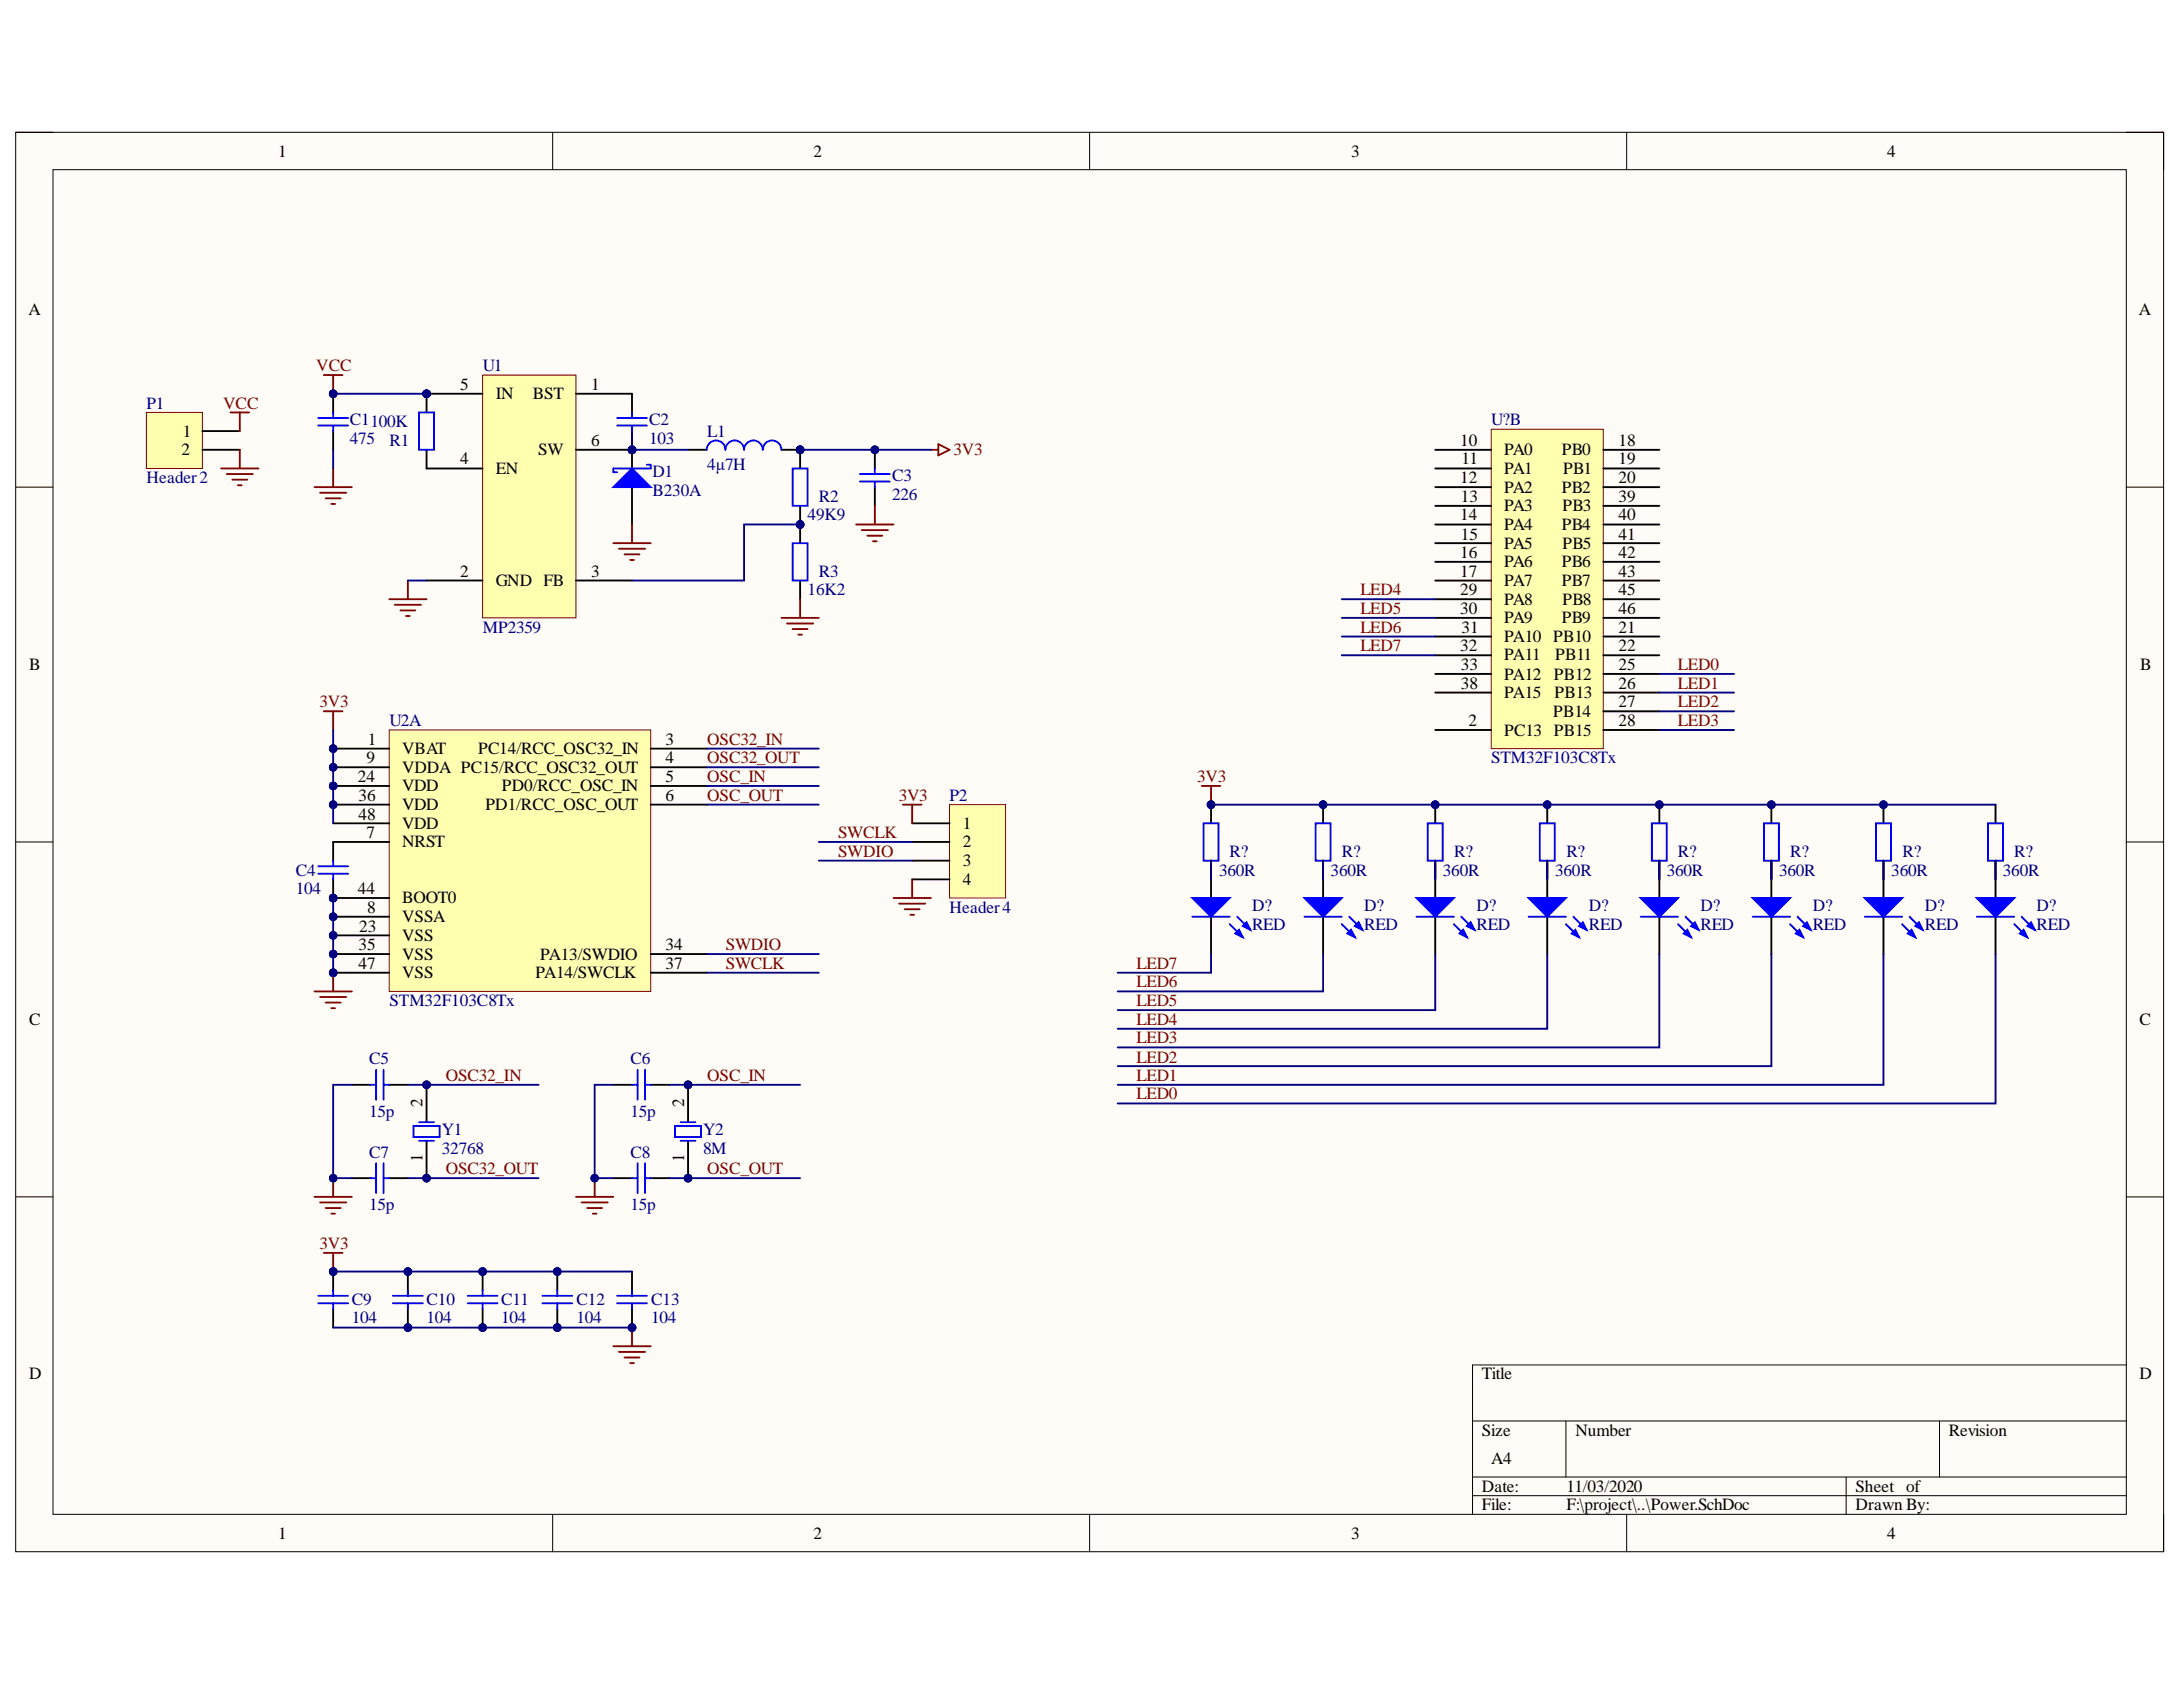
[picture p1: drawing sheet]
<svg xmlns="http://www.w3.org/2000/svg" width="279mm" height="216mm" viewBox="0 0 279 216" stroke-linecap="round" stroke-linejoin="round" font-family="sans-serif">
<defs><g id="words">
<g font-size="2.2">
<text x="35.6" y="20">1</text>
<text x="104.1" y="20">2</text>
<text x="172.9" y="20">3</text>
<text x="241.6" y="20">4</text>
<text x="3.6" y="40.3">A</text>
<text x="273.8" y="40.3">A</text>
<text x="58.9" y="49.9">5</text>
<text x="63.5" y="51.1">IN</text>
<text x="68.2" y="51.1">BST</text>
<text x="75.6" y="49.9">1</text>
<text x="23.2" y="58.2">2</text>
<text x="23.4" y="55.9">1</text>
<text x="58.9" y="59.4">4</text>
<text x="68.9" y="58.2">SW</text>
<text x="75.6" y="57.1">6</text>
<text x="186.9" y="57.1">10</text>
<text x="187" y="59.4">11</text>
<text x="192.5" y="58.2">PA0</text>
<text x="199.9" y="58.2">PB0</text>
<text x="207.2" y="57.1">18</text>
<text x="207.2" y="59.4">19</text>
<text x="63.5" y="60.7">EN</text>
<text x="186.9" y="61.9">12</text>
<text x="187" y="64.2">13</text>
<text x="192.5" y="60.7">PA1</text>
<text x="192.5" y="63.1">PA2</text>
<text x="192.5" y="65.4">PA3</text>
<text x="199.9" y="63.1">PB2</text>
<text x="200" y="65.4">PB3</text>
<text x="200.1" y="60.7">PB1</text>
<text x="207.2" y="61.9">20</text>
<text x="207.2" y="64.2">39</text>
<text x="186.9" y="66.6">14</text>
<text x="186.9" y="71.4">16</text>
<text x="187" y="69.1">15</text>
<text x="192.5" y="67.8">PA4</text>
<text x="192.5" y="70.2">PA5</text>
<text x="199.9" y="67.8">PB4</text>
<text x="200" y="70.2">PB5</text>
<text x="207.2" y="69.1">41</text>
<text x="207.2" y="66.6">40</text>
<text x="207.2" y="71.4">42</text>
<text x="58.9" y="73.8">2</text>
<text x="63.5" y="75">GND FB</text>
<text x="75.6" y="73.8">3</text>
<text x="186.9" y="73.8">17</text>
<text x="186.9" y="76.1">29</text>
<text x="192.5" y="75">PA7</text>
<text x="192.5" y="72.6">PA6</text>
<text x="192.5" y="77.4">PA8</text>
<text x="199.9" y="72.6">PB6</text>
<text x="199.9" y="75">PB7</text>
<text x="200" y="77.4">PB8</text>
<text x="207.2" y="73.8">43</text>
<text x="207.2" y="76.1">45</text>
<text x="186.9" y="78.6">30</text>
<text x="186.9" y="83.3">32</text>
<text x="187" y="81">31</text>
<text x="192.5" y="79.8">PA9</text>
<text x="192.5" y="82.1">PA10 PB10</text>
<text x="199.9" y="79.8">PB9</text>
<text x="207.2" y="78.6">46</text>
<text x="207.2" y="81">21</text>
<text x="207.2" y="83.3">22</text>
<text x="3.7" y="85.8">B</text>
<text x="187" y="85.8">33</text>
<text x="187" y="88.1">38</text>
<text x="192.5" y="84.5">PA11</text>
<text x="192.5" y="87">PA12</text>
<text x="192.5" y="89.3">PA15</text>
<text x="198.9" y="87">PB12</text>
<text x="199" y="89.3">PB13</text>
<text x="199" y="84.5">PB11</text>
<text x="207.2" y="85.8">25</text>
<text x="207.2" y="88.1">26</text>
<text x="273.9" y="85.8">B</text>
<text x="47.1" y="95.3">1</text>
<text x="85.2" y="95.3">3</text>
<text x="188" y="92.9">2</text>
<text x="192.5" y="94.1">PC13 PB15</text>
<text x="198.8" y="91.7">PB14</text>
<text x="207.2" y="90.5">27</text>
<text x="207.2" y="92.9">28</text>
<text x="45.8" y="100.1">24</text>
<text x="46.9" y="97.7">9</text>
<text x="51.5" y="96.5">VBAT</text>
<text x="51.5" y="98.9">VDDA PC15/RCC_OSC32_OUT</text>
<text x="51.5" y="101.2">VDD</text>
<text x="61.2" y="96.5">PC14/RCC_OSC32_IN</text>
<text x="64.2" y="101.2">PD0/RCC_OSC_IN</text>
<text x="85.2" y="97.7">4</text>
<text x="85.2" y="100.1">5</text>
<text x="45.9" y="102.5">36</text>
<text x="45.9" y="104.9">48</text>
<text x="46.9" y="107.2">7</text>
<text x="51.5" y="103.7">VDD</text>
<text x="51.5" y="106.1">VDD</text>
<text x="62.1" y="103.7">PD1/RCC_OSC_OUT</text>
<text x="85.2" y="102.5">6</text>
<text x="123.2" y="106.1">1</text>
<text x="51.5" y="108.4">NRST</text>
<text x="123.2" y="108.4">2</text>
<text x="123.2" y="110.9">3</text>
<text x="123.2" y="113.2">4</text>
<text x="45.8" y="114.4">44</text>
<text x="46" y="119.2">23</text>
<text x="47" y="116.8">8</text>
<text x="51.5" y="118">VSSA</text>
<text x="51.5" y="115.6">BOOT0</text>
<text x="45.9" y="121.6">35</text>
<text x="45.9" y="124">47</text>
<text x="51.5" y="120.4">VSS</text>
<text x="51.5" y="122.8">VSS</text>
<text x="51.5" y="125.2">VSS</text>
<text x="68.5" y="125.2">PA14/SWCLK</text>
<text x="69.1" y="122.8">PA13/SWDIO</text>
<text x="85.2" y="124">37</text>
<text x="85.2" y="121.6">34</text>
<text x="3.7" y="131.2">C</text>
<text x="273.8" y="131.2">C</text>
<text x="54.1" y="141.7" transform="rotate(-90 54.1 141.7)">2</text>
<text x="87.6" y="141.7" transform="rotate(-90 87.6 141.7)">2</text>
<text x="54.1" y="148.7" transform="rotate(-90 54.1 148.7)">1</text>
<text x="87.6" y="148.7" transform="rotate(-90 87.6 148.7)">1</text>
<text x="3.7" y="176.5">D</text>
<text x="189.7" y="176.5">Title</text>
<text x="273.8" y="176.5">D</text>
<text x="189.7" y="183.7">Size</text>
<text x="201.7" y="183.7">Number</text>
<text x="249.4" y="183.7">Revision</text>
<text x="189.7" y="190.9">Date:</text>
<text x="190.8" y="187.4">A4</text>
<text x="200.5" y="190.9">11/03/2020</text>
<text x="237.5" y="190.9">Sheet of</text>
<text x="35.6" y="196.9">1</text>
<text x="104.1" y="196.9">2</text>
<text x="172.9" y="196.9">3</text>
<text x="189.7" y="193.3">File:</text>
<text x="200.5" y="193.3">F:\project\..\Power.SchDoc</text>
<text x="237.5" y="193.3">Drawn By:</text>
<text x="241.6" y="196.9">4</text>
</g>
<g font-size="2.2" fill="#800000">
<text x="40.5" y="47.5">VCC</text>
<text x="28.6" y="52.3">VCC</text>
<text x="122" y="58.2">3V3</text>
<text x="174.1" y="76.1">LED4</text>
<text x="174.1" y="78.6">LED5</text>
<text x="174.1" y="81">LED6</text>
<text x="174.1" y="83.3">LED7</text>
<text x="214.8" y="85.8">LED0</text>
<text x="214.8" y="88.1">LED1</text>
<text x="40.9" y="90.5">3V3</text>
<text x="90.5" y="95.3">OSC32_IN</text>
<text x="214.8" y="90.5">LED2</text>
<text x="214.8" y="92.9">LED3</text>
<text x="90.5" y="97.7">OSC32_OUT</text>
<text x="90.5" y="100.1">OSC_IN</text>
<text x="153.2" y="100.1">3V3</text>
<text x="90.5" y="102.5">OSC_OUT</text>
<text x="107.3" y="107.2">SWCLK</text>
<text x="115" y="102.5">3V3</text>
<text x="107.3" y="109.6">SWDIO</text>
<text x="92.9" y="121.6">SWDIO</text>
<text x="92.9" y="124">SWCLK</text>
<text x="145.5" y="124">LED7</text>
<text x="145.5" y="131.2">LED4</text>
<text x="145.5" y="128.8">LED5</text>
<text x="145.5" y="126.3">LED6</text>
<text x="145.5" y="136">LED2</text>
<text x="145.5" y="133.5">LED3</text>
<text x="57.1" y="138.3">OSC32_IN</text>
<text x="90.5" y="138.3">OSC_IN</text>
<text x="145.5" y="140.7">LED0</text>
<text x="145.5" y="138.3">LED1</text>
<text x="57.1" y="150.3">OSC32_OUT</text>
<text x="90.5" y="150.3">OSC_OUT</text>
<text x="40.9" y="159.8">3V3</text>
</g>
<g font-size="2.2" fill="#000080">
<text x="61.8" y="47.5">U1</text>
<text x="18.8" y="52.3">P1</text>
<text x="44.8" y="54.4">C1100K</text>
<text x="44.8" y="56.8">475</text>
<text x="49.9" y="57.1">R1</text>
<text x="83.1" y="54.4">C2</text>
<text x="83.1" y="56.8">103</text>
<text x="90.5" y="55.9">L1</text>
<text x="190.8" y="54.4">U?B</text>
<text x="18.8" y="61.9">Header2</text>
<text x="83.5" y="61.1">D1</text>
<text x="83.5" y="63.5">B230A</text>
<text x="90.5" y="60.2">4μ7H</text>
<text x="104.8" y="64.2">R2</text>
<text x="114.2" y="61.6">C3</text>
<text x="114.2" y="64">226</text>
<text x="103.4" y="66.6">49K9</text>
<text x="103.4" y="76.1">16K2</text>
<text x="104.8" y="73.8">R3</text>
<text x="61.8" y="81">MP2359</text>
<text x="49.9" y="92.9">U2A</text>
<text x="190.8" y="97.7">STM32F103C8Tx</text>
<text x="121.5" y="102.5">P2</text>
<text x="37.9" y="112.1">C4</text>
<text x="156" y="112.1">360R</text>
<text x="157.4" y="109.6">R?</text>
<text x="170.3" y="112.1">360R</text>
<text x="171.7" y="109.6">R?</text>
<text x="184.7" y="112.1">360R</text>
<text x="186.1" y="109.6">R?</text>
<text x="199" y="112.1">360R</text>
<text x="200.5" y="109.6">R?</text>
<text x="213.3" y="112.1">360R</text>
<text x="214.8" y="109.6">R?</text>
<text x="227.7" y="112.1">360R</text>
<text x="229.1" y="109.6">R?</text>
<text x="242.1" y="112.1">360R</text>
<text x="243.5" y="109.6">R?</text>
<text x="256.3" y="112.1">360R</text>
<text x="257.8" y="109.6">R?</text>
<text x="37.9" y="114.4">104</text>
<text x="121.5" y="116.8">Header4</text>
<text x="160.2" y="116.5">D?</text>
<text x="160.2" y="119">RED</text>
<text x="174.6" y="116.5">D?</text>
<text x="174.6" y="119">RED</text>
<text x="189" y="116.5">D?</text>
<text x="189" y="119">RED</text>
<text x="203.4" y="116.5">D?</text>
<text x="203.4" y="119">RED</text>
<text x="217.6" y="116.5">D?</text>
<text x="217.6" y="119">RED</text>
<text x="232" y="116.5">D?</text>
<text x="232" y="119">RED</text>
<text x="246.4" y="116.5">D?</text>
<text x="246.4" y="119">RED</text>
<text x="260.7" y="116.5">D?</text>
<text x="260.7" y="119">RED</text>
<text x="49.9" y="128.8">STM32F103C8Tx</text>
<text x="47.2" y="136.1">C5</text>
<text x="80.7" y="136.1">C6</text>
<text x="47.2" y="142.9">15p</text>
<text x="80.7" y="142.9">15p</text>
<text x="47.2" y="148.1">C7</text>
<text x="56.5" y="145.3">Y1</text>
<text x="56.5" y="147.6">32768</text>
<text x="80.7" y="148.1">C8</text>
<text x="90" y="145.3">Y2</text>
<text x="90" y="147.6">8M</text>
<text x="47.2" y="154.8">15p</text>
<text x="80.7" y="154.8">15p</text>
<text x="45" y="167">C9</text>
<text x="54.6" y="167">C10</text>
<text x="64.2" y="167">C11</text>
<text x="73.8" y="167">C12</text>
<text x="83.3" y="167">C13</text>
<text x="45" y="169.4">104</text>
<text x="54.6" y="169.4">104</text>
<text x="64.2" y="169.4">104</text>
<text x="73.8" y="169.4">104</text>
<text x="83.3" y="169.4">104</text>
</g>
</g></defs>
<path d="M2 16.9h274.9v181.7h-274.9z" fill-rule="evenodd" fill="#fffcf8"/>
<path d="M2 16.9h274.9v181.7h-274.9z" fill="none" stroke="#000" stroke-width=".13"/>
<path d="M6.8 21.7h265.3v172.1h-265.3z" fill-rule="evenodd" fill="#fffcf8"/>
<g fill="none" stroke="#000" stroke-width=".13">
<path d="M2 16.9h4.8M70.7 16.9v4.8M139.5 16.9v4.8M208.2 16.9v4.8M272.1 16.9h4.8v4.8M6.8 21.7h265.3v172.1h-265.3zM2 62.3h4.8M272.1 62.3h4.8M2 107.8h4.8M272.1 107.8h4.8M2 153.2h4.8M272.1 153.2h4.8"/>
<path d="M272.1 174.7h-83.6v19.1M70.7 193.8v4.8M139.5 193.8v4.8M188.5 181.9h83.6M188.5 189h83.6M188.5 191.4h83.6M200.4 181.9v7.1M208.2 193.8v4.8M236.3 189v4.8M248.2 181.9v7.1M276.9 193.8v4.8"/>
</g>
<path d="M80.9 55.2v4.8M80.9 62.3v4.8" fill="none" stroke="#000" stroke-width=".24"/>
<path d="M78.5 62.3l2.4-2.3 2.4 2.3z" fill="#00f"/>
<path d="M82.8 59.5h.5v.5h-4.8v.4h.5M78.5 62.3l2.4-2.3 2.4 2.3z" fill="none" stroke="#00f" stroke-width=".24"/>
<path d="M78.5 69.5h4.8M79.2 70.2h3.4M79.9 70.9h1.9M80.7 71.7h.4M80.9 67.1v2.4" fill="none" stroke="#800000" stroke-width=".24"/>
<circle cx="80.9" cy="57.6" r=".48" fill="#000080"/>
<circle cx="80.9" cy="57.6" r=".48" fill="none" stroke="#000080" stroke-width=".13"/>
<path d="M80.9 55.2v2.4" fill="none" stroke="#000" stroke-width=".24"/>
<circle cx="80.9" cy="57.6" r=".48" fill="#000080"/>
<circle cx="80.9" cy="57.6" r=".48" fill="none" stroke="#000080" stroke-width=".13"/>
<path d="M80.9 50.4v2.4" fill="none" stroke="#000" stroke-width=".24"/>
<path d="M79 53.5h3.8M79 54.5h3.8M80.9 52.8v.7M80.9 54.5v.7" fill="none" stroke="#00f" stroke-width=".24"/>
<circle cx="102.4" cy="57.6" r=".48" fill="#000080"/>
<circle cx="102.4" cy="57.6" r=".48" fill="none" stroke="#000080" stroke-width=".13"/>
<path d="M88.1 57.6h2.4M100 57.6h2.4" fill="none" stroke="#000" stroke-width=".24"/>
<circle cx="102.4" cy="57.6" r=".48" fill="#000080"/>
<circle cx="102.4" cy="57.6" r=".48" fill="none" stroke="#000080" stroke-width=".13"/>
<path d="M90.5 57.6a1.2 1.2 0 0 1 1.1-1.2 1.2 1.2 0 0 1 1.2 1.2 1.19 1.19 0 0 1 1.2-1.2 1.19 1.19 0 0 1 1.2 1.2 1.2 1.2 0 0 1 1.2-1.2 1.2 1.2 0 0 1 1.2 1.2 1.19 1.19 0 0 1 1.2-1.2 1.19 1.19 0 0 1 1.2 1.2" fill="none" stroke="#00f" stroke-width=".24"/>
<circle cx="102.4" cy="67.1" r=".48" fill="#000080"/>
<circle cx="102.4" cy="67.1" r=".48" fill="none" stroke="#000080" stroke-width=".13"/>
<circle cx="102.4" cy="57.6" r=".48" fill="#000080"/>
<circle cx="102.4" cy="57.6" r=".48" fill="none" stroke="#000080" stroke-width=".13"/>
<path d="M102.4 64.7v2.4" fill="none" stroke="#000" stroke-width=".24"/>
<circle cx="102.4" cy="67.1" r=".48" fill="#000080"/>
<circle cx="102.4" cy="67.1" r=".48" fill="none" stroke="#000080" stroke-width=".13"/>
<path d="M102.4 57.6v2.4" fill="none" stroke="#000" stroke-width=".24"/>
<circle cx="102.4" cy="57.6" r=".48" fill="#000080"/>
<circle cx="102.4" cy="57.6" r=".48" fill="none" stroke="#000080" stroke-width=".13"/>
<path d="M101.5 60h1.9v4.7h-1.9z" fill="none" stroke="#00f" stroke-width=".24"/>
<circle cx="102.4" cy="67.1" r=".48" fill="#000080"/>
<circle cx="102.4" cy="67.1" r=".48" fill="none" stroke="#000080" stroke-width=".13"/>
<path d="M102.4 67.1v2.4M102.4 74.3v2.4" fill="none" stroke="#000" stroke-width=".24"/>
<circle cx="102.4" cy="67.1" r=".48" fill="#000080"/>
<circle cx="102.4" cy="67.1" r=".48" fill="none" stroke="#000080" stroke-width=".13"/>
<path d="M101.5 69.5h1.9v4.8h-1.9z" fill="none" stroke="#00f" stroke-width=".24"/>
<path d="M119.1 57.6h1M120.1 56.8l1.4 .8-1.4 .7zM100 79.1h4.8M100.7 79.8h3.4M102.4 76.7v2.4M101.5 80.5h1.9M102.2 81.2h.4" fill="none" stroke="#800000" stroke-width=".24"/>
<circle cx="112" cy="57.6" r=".48" fill="#000080"/>
<circle cx="112" cy="57.6" r=".48" fill="none" stroke="#000080" stroke-width=".13"/>
<path d="M112 57.6v2.4M112 62.3v2.4" fill="none" stroke="#000" stroke-width=".24"/>
<circle cx="112" cy="57.6" r=".48" fill="#000080"/>
<circle cx="112" cy="57.6" r=".48" fill="none" stroke="#000080" stroke-width=".13"/>
<path d="M112 60v.7M110.1 60.7h3.8M110.1 61.6h3.8M112 61.6v.7" fill="none" stroke="#00f" stroke-width=".24"/>
<path d="M49.8 76.7h4.8M50.5 77.4h3.4M51.2 78.1h2M52 78.8h.4M52.2 74.3v2.4M109.6 67.1h4.8M110.3 67.8h3.3M111 68.6h1.9M111.7 69.3h.5M112 64.7v2.4" fill="none" stroke="#800000" stroke-width=".24"/>
<circle cx="54.6" cy="50.4" r=".48" fill="#000080"/>
<circle cx="54.6" cy="50.4" r=".48" fill="none" stroke="#000080" stroke-width=".13"/>
<path d="M54.6 50.4v2.4M54.6 57.6v2.4" fill="none" stroke="#000" stroke-width=".24"/>
<circle cx="54.6" cy="50.4" r=".48" fill="#000080"/>
<circle cx="54.6" cy="50.4" r=".48" fill="none" stroke="#000080" stroke-width=".13"/>
<path d="M53.6 52.8h2v4.8h-2z" fill="none" stroke="#00f" stroke-width=".24"/>
<circle cx="42.6" cy="50.4" r=".48" fill="#000080"/>
<circle cx="42.6" cy="50.4" r=".48" fill="none" stroke="#000080" stroke-width=".13"/>
<path d="M42.6 50.4v2.4M42.6 55.2v2.4" fill="none" stroke="#000" stroke-width=".24"/>
<circle cx="42.6" cy="50.4" r=".48" fill="#000080"/>
<circle cx="42.6" cy="50.4" r=".48" fill="none" stroke="#000080" stroke-width=".13"/>
<path d="M40.7 53.5h3.9M40.7 54.5h3.9M42.6 52.8v.7M42.6 54.5v.7" fill="none" stroke="#00f" stroke-width=".24"/>
<path d="M41.4 48h2.4M42.6 48v2.4M42.6 60v2.3M40.3 62.3h4.7M41 63.1h3.3M41.7 63.8h1.9M42.4 64.5h.5" fill="none" stroke="#800000" stroke-width=".24"/>
<circle cx="42.6" cy="50.4" r=".48" fill="#000080"/>
<circle cx="42.6" cy="50.4" r=".48" fill="none" stroke="#000080" stroke-width=".13"/>
<path d="M18.7 52.8h7.2v7.2h-7.2z" fill-rule="evenodd" fill="#ffffb0"/>
<path d="M18.7 52.8h7.2v7.2h-7.2z" fill="none" stroke="#800000" stroke-width=".13"/>
<path d="M25.9 57.6h4.8M25.9 55.2h4.8" fill="none" stroke="#000" stroke-width=".24"/>
<path d="M41.4 91h2.4M42.6 91v2.4" fill="none" stroke="#800000" stroke-width=".24"/>
<circle cx="42.6" cy="114.9" r=".48" fill="#000080"/>
<circle cx="42.6" cy="114.9" r=".48" fill="none" stroke="#000080" stroke-width=".13"/>
<path d="M42.6 112.5v2.4" fill="none" stroke="#000" stroke-width=".24"/>
<circle cx="42.6" cy="114.9" r=".48" fill="#000080"/>
<circle cx="42.6" cy="114.9" r=".48" fill="none" stroke="#000080" stroke-width=".13"/>
<path d="M42.6 107.8v2.3" fill="none" stroke="#000" stroke-width=".24"/>
<path d="M40.7 110.9h3.9M40.7 111.8h3.9M42.6 110.1v.8M42.6 111.8v.7" fill="none" stroke="#00f" stroke-width=".24"/>
<path d="M40.3 126.9h4.7M41 127.6h3.3M41.7 128.3h1.9M42.4 129h.5M42.6 124.5v2.4" fill="none" stroke="#800000" stroke-width=".24"/>
<circle cx="42.6" cy="124.5" r=".48" fill="#000080"/>
<circle cx="42.6" cy="124.5" r=".48" fill="none" stroke="#000080" stroke-width=".13"/>
<circle cx="54.6" cy="150.8" r=".48" fill="#000080"/>
<circle cx="54.6" cy="150.8" r=".48" fill="none" stroke="#000080" stroke-width=".13"/>
<circle cx="54.6" cy="138.8" r=".48" fill="#000080"/>
<circle cx="54.6" cy="138.8" r=".48" fill="none" stroke="#000080" stroke-width=".13"/>
<path d="M54.6 146v4.8" fill="none" stroke="#000" stroke-width=".24"/>
<circle cx="54.6" cy="150.8" r=".48" fill="#000080"/>
<circle cx="54.6" cy="150.8" r=".48" fill="none" stroke="#000080" stroke-width=".13"/>
<path d="M54.6 138.8v4.8" fill="none" stroke="#000" stroke-width=".24"/>
<circle cx="54.6" cy="138.8" r=".48" fill="#000080"/>
<circle cx="54.6" cy="138.8" r=".48" fill="none" stroke="#000080" stroke-width=".13"/>
<path d="M47.4 138.8h.7M48.1 136.9v3.8M49.1 136.9v3.8M49.1 138.8h.7M47.4 150.8h.7M48.1 148.9v3.8M49.1 148.9v3.8M49.1 150.8h.7M52.9 144.1h3.4v1.4h-3.4zM53.6 143.6h2M53.6 146h2" fill="none" stroke="#00f" stroke-width=".24"/>
<path d="M45 138.8h2.4M49.8 138.8h2.4M45 150.8h2.4M49.8 150.8h2.4" fill="none" stroke="#000" stroke-width=".24"/>
<path d="M40.3 153.2h4.7M41 153.9h3.3M41.7 154.6h1.9M42.4 155.3h.5M42.6 150.8v2.4" fill="none" stroke="#800000" stroke-width=".24"/>
<circle cx="42.6" cy="150.8" r=".48" fill="#000080"/>
<circle cx="42.6" cy="150.8" r=".48" fill="none" stroke="#000080" stroke-width=".13"/>
<circle cx="88.1" cy="150.8" r=".48" fill="#000080"/>
<circle cx="88.1" cy="150.8" r=".48" fill="none" stroke="#000080" stroke-width=".13"/>
<circle cx="88.1" cy="138.8" r=".48" fill="#000080"/>
<circle cx="88.1" cy="138.8" r=".48" fill="none" stroke="#000080" stroke-width=".13"/>
<path d="M88.1 146v4.8" fill="none" stroke="#000" stroke-width=".24"/>
<circle cx="88.1" cy="150.8" r=".48" fill="#000080"/>
<circle cx="88.1" cy="150.8" r=".48" fill="none" stroke="#000080" stroke-width=".13"/>
<path d="M88.1 138.8v4.8" fill="none" stroke="#000" stroke-width=".24"/>
<circle cx="88.1" cy="138.8" r=".48" fill="#000080"/>
<circle cx="88.1" cy="138.8" r=".48" fill="none" stroke="#000080" stroke-width=".13"/>
<path d="M80.9 138.8h.7M81.6 136.9v3.8M82.6 136.9v3.8M82.6 138.8h.7M80.9 150.8h.7M81.6 148.9v3.8M82.6 148.9v3.8M82.6 150.8h.7M86.4 144.1h3.3v1.4h-3.3zM87.1 143.6h1.9M87.1 146h1.9" fill="none" stroke="#00f" stroke-width=".24"/>
<path d="M78.5 138.8h2.4M83.3 138.8h2.4M78.5 150.8h2.4M83.3 150.8h2.4" fill="none" stroke="#000" stroke-width=".24"/>
<path d="M73.7 153.2h4.8M74.4 153.9h3.4M75.2 154.6h1.9M75.9 155.3h.4M76.1 150.8v2.4" fill="none" stroke="#800000" stroke-width=".24"/>
<circle cx="76.1" cy="150.8" r=".48" fill="#000080"/>
<circle cx="76.1" cy="150.8" r=".48" fill="none" stroke="#000080" stroke-width=".13"/>
<circle cx="52.2" cy="169.9" r=".48" fill="#000080"/>
<circle cx="52.2" cy="169.9" r=".48" fill="none" stroke="#000080" stroke-width=".13"/>
<circle cx="52.2" cy="162.7" r=".48" fill="#000080"/>
<circle cx="52.2" cy="162.7" r=".48" fill="none" stroke="#000080" stroke-width=".13"/>
<path d="M52.2 167.5v2.4" fill="none" stroke="#000" stroke-width=".24"/>
<circle cx="52.2" cy="169.9" r=".48" fill="#000080"/>
<circle cx="52.2" cy="169.9" r=".48" fill="none" stroke="#000080" stroke-width=".13"/>
<path d="M52.2 162.7v2.4" fill="none" stroke="#000" stroke-width=".24"/>
<circle cx="52.2" cy="162.7" r=".48" fill="#000080"/>
<circle cx="52.2" cy="162.7" r=".48" fill="none" stroke="#000080" stroke-width=".13"/>
<path d="M50.3 165.8h3.8M50.3 166.8h3.8M52.2 165.1v.7M52.2 166.8v.7" fill="none" stroke="#00f" stroke-width=".24"/>
<circle cx="61.8" cy="169.9" r=".48" fill="#000080"/>
<circle cx="61.8" cy="169.9" r=".48" fill="none" stroke="#000080" stroke-width=".13"/>
<circle cx="61.8" cy="162.7" r=".48" fill="#000080"/>
<circle cx="61.8" cy="162.7" r=".48" fill="none" stroke="#000080" stroke-width=".13"/>
<path d="M61.8 167.5v2.4" fill="none" stroke="#000" stroke-width=".24"/>
<circle cx="61.8" cy="169.9" r=".48" fill="#000080"/>
<circle cx="61.8" cy="169.9" r=".48" fill="none" stroke="#000080" stroke-width=".13"/>
<path d="M61.8 162.7v2.4" fill="none" stroke="#000" stroke-width=".24"/>
<circle cx="61.8" cy="162.7" r=".48" fill="#000080"/>
<circle cx="61.8" cy="162.7" r=".48" fill="none" stroke="#000080" stroke-width=".13"/>
<path d="M59.9 165.8h3.8M59.9 166.8h3.8M61.8 165.1v.7M61.8 166.8v.7" fill="none" stroke="#00f" stroke-width=".24"/>
<circle cx="71.3" cy="169.9" r=".48" fill="#000080"/>
<circle cx="71.3" cy="169.9" r=".48" fill="none" stroke="#000080" stroke-width=".13"/>
<circle cx="71.3" cy="162.7" r=".48" fill="#000080"/>
<circle cx="71.3" cy="162.7" r=".48" fill="none" stroke="#000080" stroke-width=".13"/>
<path d="M71.3 167.5v2.4" fill="none" stroke="#000" stroke-width=".24"/>
<circle cx="71.3" cy="169.9" r=".48" fill="#000080"/>
<circle cx="71.3" cy="169.9" r=".48" fill="none" stroke="#000080" stroke-width=".13"/>
<path d="M71.3 162.7v2.4" fill="none" stroke="#000" stroke-width=".24"/>
<circle cx="71.3" cy="162.7" r=".48" fill="#000080"/>
<circle cx="71.3" cy="162.7" r=".48" fill="none" stroke="#000080" stroke-width=".13"/>
<path d="M69.4 165.8h3.8M69.4 166.8h3.8M71.3 165.1v.7M71.3 166.8v.7" fill="none" stroke="#00f" stroke-width=".24"/>
<circle cx="80.9" cy="169.9" r=".48" fill="#000080"/>
<circle cx="80.9" cy="169.9" r=".48" fill="none" stroke="#000080" stroke-width=".13"/>
<path d="M80.9 167.5v2.4" fill="none" stroke="#000" stroke-width=".24"/>
<circle cx="80.9" cy="169.9" r=".48" fill="#000080"/>
<circle cx="80.9" cy="169.9" r=".48" fill="none" stroke="#000080" stroke-width=".13"/>
<path d="M80.9 162.7v2.4" fill="none" stroke="#000" stroke-width=".24"/>
<path d="M79 165.8h3.8M79 166.8h3.8M80.9 165.1v.7M80.9 166.8v.7" fill="none" stroke="#00f" stroke-width=".24"/>
<path d="M78.5 172.3h4.8M79.2 173h3.4M79.9 173.7h1.9M80.7 174.5h.4M80.9 169.9v2.4" fill="none" stroke="#800000" stroke-width=".24"/>
<circle cx="80.9" cy="169.9" r=".48" fill="#000080"/>
<circle cx="80.9" cy="169.9" r=".48" fill="none" stroke="#000080" stroke-width=".13"/>
<path d="M41.4 160.3h2.4M42.6 160.3v2.4" fill="none" stroke="#800000" stroke-width=".24"/>
<circle cx="42.6" cy="162.7" r=".48" fill="#000080"/>
<circle cx="42.6" cy="162.7" r=".48" fill="none" stroke="#000080" stroke-width=".13"/>
<path d="M121.5 103h7.2v11.9h-7.2z" fill-rule="evenodd" fill="#ffffb0"/>
<path d="M121.5 103h7.2v11.9h-7.2z" fill="none" stroke="#800000" stroke-width=".13"/>
<path d="M116.7 105.4h4.8M116.7 107.8h4.8M116.7 110.1h4.8M116.7 112.5h4.8" fill="none" stroke="#000" stroke-width=".24"/>
<path d="M114.4 114.9h4.7M115.1 115.6h3.3M115.6 103h2.3M115.8 116.4h1.9M116.5 117.1h.5M116.7 103v2.4M116.7 112.5v2.4" fill="none" stroke="#800000" stroke-width=".24"/>
<circle cx="42.6" cy="162.7" r=".48" fill="#000080"/>
<circle cx="42.6" cy="162.7" r=".48" fill="none" stroke="#000080" stroke-width=".13"/>
<path d="M42.6 162.7v2.4M42.6 167.5v2.4" fill="none" stroke="#000" stroke-width=".24"/>
<circle cx="42.6" cy="162.7" r=".48" fill="#000080"/>
<circle cx="42.6" cy="162.7" r=".48" fill="none" stroke="#000080" stroke-width=".13"/>
<path d="M40.7 165.8h3.9M40.7 166.8h3.9M42.6 165.1v.7M42.6 166.8v.7" fill="none" stroke="#00f" stroke-width=".24"/>
<circle cx="54.6" cy="50.4" r=".48" fill="#000080"/>
<circle cx="54.6" cy="50.4" r=".48" fill="none" stroke="#000080" stroke-width=".13"/>
<circle cx="80.9" cy="57.6" r=".48" fill="#000080"/>
<circle cx="80.9" cy="57.6" r=".48" fill="none" stroke="#000080" stroke-width=".13"/>
<path d="M61.8 48h11.9v31.1h-11.9z" fill-rule="evenodd" fill="#ffffb0"/>
<path d="M61.8 48h11.9v31.1h-11.9z" fill="none" stroke="#800000" stroke-width=".13"/>
<path d="M54.6 50.4h7.2M54.6 60h7.2M73.7 50.4h7.2M54.6 74.3h7.2M73.7 74.3h7.2" fill="none" stroke="#000" stroke-width=".24"/>
<circle cx="54.6" cy="50.4" r=".48" fill="#000080"/>
<circle cx="54.6" cy="50.4" r=".48" fill="none" stroke="#000080" stroke-width=".13"/>
<path d="M73.7 57.6h7.2" fill="none" stroke="#000" stroke-width=".24"/>
<circle cx="80.9" cy="57.6" r=".48" fill="#000080"/>
<circle cx="80.9" cy="57.6" r=".48" fill="none" stroke="#000080" stroke-width=".13"/>
<circle cx="42.6" cy="95.8" r=".48" fill="#000080"/>
<circle cx="42.6" cy="95.8" r=".48" fill="none" stroke="#000080" stroke-width=".13"/>
<circle cx="42.6" cy="117.3" r=".48" fill="#000080"/>
<circle cx="42.6" cy="117.3" r=".48" fill="none" stroke="#000080" stroke-width=".13"/>
<circle cx="42.6" cy="98.2" r=".48" fill="#000080"/>
<circle cx="42.6" cy="98.2" r=".48" fill="none" stroke="#000080" stroke-width=".13"/>
<circle cx="42.6" cy="119.7" r=".48" fill="#000080"/>
<circle cx="42.6" cy="119.7" r=".48" fill="none" stroke="#000080" stroke-width=".13"/>
<circle cx="42.6" cy="100.6" r=".48" fill="#000080"/>
<circle cx="42.6" cy="100.6" r=".48" fill="none" stroke="#000080" stroke-width=".13"/>
<circle cx="42.6" cy="122.1" r=".48" fill="#000080"/>
<circle cx="42.6" cy="122.1" r=".48" fill="none" stroke="#000080" stroke-width=".13"/>
<circle cx="42.6" cy="103" r=".48" fill="#000080"/>
<circle cx="42.6" cy="103" r=".48" fill="none" stroke="#000080" stroke-width=".13"/>
<circle cx="42.6" cy="114.9" r=".48" fill="#000080"/>
<circle cx="42.6" cy="114.9" r=".48" fill="none" stroke="#000080" stroke-width=".13"/>
<circle cx="42.6" cy="124.5" r=".48" fill="#000080"/>
<circle cx="42.6" cy="124.5" r=".48" fill="none" stroke="#000080" stroke-width=".13"/>
<path d="M49.8 93.4h33.5v33.5h-33.5z" fill-rule="evenodd" fill="#ffffb0"/>
<path d="M49.8 93.4h33.5v33.5h-33.5z" fill="none" stroke="#800000" stroke-width=".13"/>
<path d="M42.6 95.8h7.2" fill="none" stroke="#000" stroke-width=".24"/>
<circle cx="42.6" cy="95.8" r=".48" fill="#000080"/>
<circle cx="42.6" cy="95.8" r=".48" fill="none" stroke="#000080" stroke-width=".13"/>
<path d="M83.3 95.8h7.2M83.3 98.2h7.2M42.6 107.8h7.2M42.6 117.3h7.2M83.3 100.6h7.2M83.3 103h7.2" fill="none" stroke="#000" stroke-width=".24"/>
<circle cx="42.6" cy="117.3" r=".48" fill="#000080"/>
<circle cx="42.6" cy="117.3" r=".48" fill="none" stroke="#000080" stroke-width=".13"/>
<path d="M42.6 98.2h7.2" fill="none" stroke="#000" stroke-width=".24"/>
<circle cx="42.6" cy="98.2" r=".48" fill="#000080"/>
<circle cx="42.6" cy="98.2" r=".48" fill="none" stroke="#000080" stroke-width=".13"/>
<path d="M42.6 119.7h7.2" fill="none" stroke="#000" stroke-width=".24"/>
<circle cx="42.6" cy="119.7" r=".48" fill="#000080"/>
<circle cx="42.6" cy="119.7" r=".48" fill="none" stroke="#000080" stroke-width=".13"/>
<path d="M42.6 100.6h7.2" fill="none" stroke="#000" stroke-width=".24"/>
<circle cx="42.6" cy="100.6" r=".48" fill="#000080"/>
<circle cx="42.6" cy="100.6" r=".48" fill="none" stroke="#000080" stroke-width=".13"/>
<path d="M42.6 122.1h7.2M83.3 124.5h7.2" fill="none" stroke="#000" stroke-width=".24"/>
<circle cx="42.6" cy="122.1" r=".48" fill="#000080"/>
<circle cx="42.6" cy="122.1" r=".48" fill="none" stroke="#000080" stroke-width=".13"/>
<path d="M42.6 103h7.2" fill="none" stroke="#000" stroke-width=".24"/>
<circle cx="42.6" cy="103" r=".48" fill="#000080"/>
<circle cx="42.6" cy="103" r=".48" fill="none" stroke="#000080" stroke-width=".13"/>
<path d="M42.6 114.9h7.2M83.3 122.1h7.2" fill="none" stroke="#000" stroke-width=".24"/>
<circle cx="42.6" cy="114.9" r=".48" fill="#000080"/>
<circle cx="42.6" cy="114.9" r=".48" fill="none" stroke="#000080" stroke-width=".13"/>
<path d="M42.6 124.5h7.2" fill="none" stroke="#000" stroke-width=".24"/>
<circle cx="42.6" cy="124.5" r=".48" fill="#000080"/>
<circle cx="42.6" cy="124.5" r=".48" fill="none" stroke="#000080" stroke-width=".13"/>
<path d="M42.6 105.4h7.2" fill="none" stroke="#000" stroke-width=".24"/>
<path d="M28.3 60h4.8M29.5 52.8h2.4M30.7 52.8v2.4M30.7 57.6v2.4M29 60.7h3.4M29.7 61.4h1.9M30.4 62.1h.5" fill="none" stroke="#800000" stroke-width=".24"/>
<path d="M190.9 54.9h14.3v40.9h-14.3z" fill-rule="evenodd" fill="#ffffb0"/>
<path d="M190.9 54.9h14.3v40.9h-14.3z" fill="none" stroke="#800000" stroke-width=".13"/>
<g fill="none" stroke="#000" stroke-width=".24">
<path d="M183.7 57.6h7.2M183.7 60h7.2M205.2 57.6h7.2M205.2 60h7.2M183.7 79.1h7.2M183.7 74.3h7.2M183.7 69.5h7.2M183.7 62.3h7.2M183.7 64.7h7.2M183.7 67.1h7.2M183.7 71.9h7.2M183.7 76.7h7.2"/>
<path d="M205.2 79.1h7.2M205.2 74.3h7.2M205.2 69.5h7.2M205.2 62.3h7.2M205.2 64.7h7.2M205.2 67.1h7.2M205.2 71.9h7.2M205.2 76.7h7.2M183.7 93.4h7.2M183.7 81.5h7.2M183.7 83.9h7.2M183.7 86.2h7.2"/>
<path d="M183.7 88.6h7.2M205.2 93.4h7.2M205.2 81.5h7.2M205.2 83.9h7.2M205.2 86.2h7.2M205.2 88.6h7.2M205.2 91h7.2"/>
</g>
<circle cx="155" cy="103" r=".48" fill="#000080"/>
<circle cx="155" cy="103" r=".48" fill="none" stroke="#000080" stroke-width=".13"/>
<path d="M155 103v2.4M155 110.1v2.4" fill="none" stroke="#000" stroke-width=".24"/>
<circle cx="155" cy="103" r=".48" fill="#000080"/>
<circle cx="155" cy="103" r=".48" fill="none" stroke="#000080" stroke-width=".13"/>
<path d="M154 105.4h2v4.7h-2z" fill="none" stroke="#00f" stroke-width=".24"/>
<circle cx="169.3" cy="103" r=".48" fill="#000080"/>
<circle cx="169.3" cy="103" r=".48" fill="none" stroke="#000080" stroke-width=".13"/>
<path d="M169.3 103v2.4M169.3 110.1v2.4" fill="none" stroke="#000" stroke-width=".24"/>
<circle cx="169.3" cy="103" r=".48" fill="#000080"/>
<circle cx="169.3" cy="103" r=".48" fill="none" stroke="#000080" stroke-width=".13"/>
<path d="M168.4 105.4h1.9v4.7h-1.9z" fill="none" stroke="#00f" stroke-width=".24"/>
<circle cx="183.7" cy="103" r=".48" fill="#000080"/>
<circle cx="183.7" cy="103" r=".48" fill="none" stroke="#000080" stroke-width=".13"/>
<path d="M183.7 103v2.4M183.7 110.2v2.3" fill="none" stroke="#000" stroke-width=".24"/>
<circle cx="183.7" cy="103" r=".48" fill="#000080"/>
<circle cx="183.7" cy="103" r=".48" fill="none" stroke="#000080" stroke-width=".13"/>
<path d="M182.7 105.4h1.9v4.8h-1.9z" fill="none" stroke="#00f" stroke-width=".24"/>
<circle cx="198" cy="103" r=".48" fill="#000080"/>
<circle cx="198" cy="103" r=".48" fill="none" stroke="#000080" stroke-width=".13"/>
<path d="M198 103v2.4M198 110.2v2.3" fill="none" stroke="#000" stroke-width=".24"/>
<circle cx="198" cy="103" r=".48" fill="#000080"/>
<circle cx="198" cy="103" r=".48" fill="none" stroke="#000080" stroke-width=".13"/>
<path d="M197.1 105.4h1.9v4.8h-1.9z" fill="none" stroke="#00f" stroke-width=".24"/>
<circle cx="212.4" cy="103" r=".48" fill="#000080"/>
<circle cx="212.4" cy="103" r=".48" fill="none" stroke="#000080" stroke-width=".13"/>
<path d="M212.4 103v2.4M212.4 110.2v2.3" fill="none" stroke="#000" stroke-width=".24"/>
<circle cx="212.4" cy="103" r=".48" fill="#000080"/>
<circle cx="212.4" cy="103" r=".48" fill="none" stroke="#000080" stroke-width=".13"/>
<path d="M211.4 105.4h1.9v4.8h-1.9z" fill="none" stroke="#00f" stroke-width=".24"/>
<circle cx="226.7" cy="103" r=".48" fill="#000080"/>
<circle cx="226.7" cy="103" r=".48" fill="none" stroke="#000080" stroke-width=".13"/>
<path d="M226.7 103v2.4M226.7 110.2v2.3" fill="none" stroke="#000" stroke-width=".24"/>
<circle cx="226.7" cy="103" r=".48" fill="#000080"/>
<circle cx="226.7" cy="103" r=".48" fill="none" stroke="#000080" stroke-width=".13"/>
<path d="M225.8 105.4h1.9v4.8h-1.9z" fill="none" stroke="#00f" stroke-width=".24"/>
<circle cx="241.1" cy="103" r=".48" fill="#000080"/>
<circle cx="241.1" cy="103" r=".48" fill="none" stroke="#000080" stroke-width=".13"/>
<path d="M241.1 103v2.4M241.1 110.2v2.3" fill="none" stroke="#000" stroke-width=".24"/>
<circle cx="241.1" cy="103" r=".48" fill="#000080"/>
<circle cx="241.1" cy="103" r=".48" fill="none" stroke="#000080" stroke-width=".13"/>
<path d="M240.1 105.4h1.9v4.8h-1.9zM254.4 105.4h2v4.8h-2z" fill="none" stroke="#00f" stroke-width=".24"/>
<path d="M155 110.1v4.8M155 117.3v4.8M255.4 103v2.4M255.4 110.2v2.3" fill="none" stroke="#000" stroke-width=".24"/>
<path d="M152.6 114.9h4.8l-2.4 2.4z" fill="#00f"/>
<path d="M152.6 114.9h4.8l-2.4 2.4zM157.4 118.3l1.7 1.6M158.3 117.3l1.7 1.7" fill="none" stroke="#00f" stroke-width=".24"/>
<path d="M158.1 119.5l.5-.5 .5 .9z" fill="#00f"/>
<path d="M158.1 119.5l.5-.5 .5 .9z" fill="none" stroke="#00f" stroke-width=".24"/>
<path d="M159.1 118.5l.4-.5 .5 1z" fill="#00f"/>
<path d="M152.6 117.3h4.8M159.1 118.5l.4-.5 .5 1z" fill="none" stroke="#00f" stroke-width=".24"/>
<path d="M169.3 110.1v4.8M169.3 117.3v4.8" fill="none" stroke="#000" stroke-width=".24"/>
<path d="M167 114.9h4.7l-2.4 2.4z" fill="#00f"/>
<path d="M167 114.9h4.7l-2.4 2.4zM171.7 118.3l1.7 1.6M172.7 117.3l1.7 1.7" fill="none" stroke="#00f" stroke-width=".24"/>
<path d="M172.5 119.5l.4-.5 .5 .9z" fill="#00f"/>
<path d="M172.5 119.5l.4-.5 .5 .9z" fill="none" stroke="#00f" stroke-width=".24"/>
<path d="M173.9 118l.5 1-1-.5z" fill="#00f"/>
<path d="M167 117.3h4.7M173.9 118l.5 1-1-.5z" fill="none" stroke="#00f" stroke-width=".24"/>
<path d="M183.7 110.2v4.7M183.7 117.3v4.8" fill="none" stroke="#000" stroke-width=".24"/>
<path d="M181.3 114.9h4.8l-2.4 2.4z" fill="#00f"/>
<path d="M181.3 114.9h4.8l-2.4 2.4zM186.1 118.3l1.7 1.6M187 117.3l1.7 1.7" fill="none" stroke="#00f" stroke-width=".24"/>
<path d="M186.8 119.5l.5-.5 .5 .9z" fill="#00f"/>
<path d="M186.8 119.5l.5-.5 .5 .9z" fill="none" stroke="#00f" stroke-width=".24"/>
<path d="M188.2 118l.5 1-.9-.5z" fill="#00f"/>
<path d="M181.3 117.3h4.8M188.2 118l.5 1-.9-.5z" fill="none" stroke="#00f" stroke-width=".24"/>
<path d="M198 110.2v4.7M198 117.3v4.8" fill="none" stroke="#000" stroke-width=".24"/>
<path d="M195.6 114.9h4.8l-2.4 2.4z" fill="#00f"/>
<path d="M195.6 114.9h4.8l-2.4 2.4zM200.4 118.3l1.7 1.6M201.4 117.3l1.6 1.7" fill="none" stroke="#00f" stroke-width=".24"/>
<path d="M201.1 119.5l.5-.5 .5 .9z" fill="#00f"/>
<path d="M201.1 119.5l.5-.5 .5 .9z" fill="none" stroke="#00f" stroke-width=".24"/>
<path d="M202.6 118l.4 1-.9-.5z" fill="#00f"/>
<path d="M195.6 117.3h4.8M202.6 118l.4 1-.9-.5z" fill="none" stroke="#00f" stroke-width=".24"/>
<path d="M212.4 110.2v4.7M212.4 117.3v4.8" fill="none" stroke="#000" stroke-width=".24"/>
<path d="M210 114.9h4.8l-2.4 2.4z" fill="#00f"/>
<path d="M210 114.9h4.8l-2.4 2.4zM214.8 118.3l1.6 1.6M215.7 117.3l1.7 1.7" fill="none" stroke="#00f" stroke-width=".24"/>
<path d="M215.5 119.5l.5-.5 .4 .9z" fill="#00f"/>
<path d="M215.5 119.5l.5-.5 .4 .9z" fill="none" stroke="#00f" stroke-width=".24"/>
<path d="M216.4 118.5l.5-.5 .5 1z" fill="#00f"/>
<path d="M210 117.3h4.8M216.4 118.5l.5-.5 .5 1z" fill="none" stroke="#00f" stroke-width=".24"/>
<path d="M226.7 110.2v4.7M226.7 117.3v4.8" fill="none" stroke="#000" stroke-width=".24"/>
<path d="M224.3 114.9h4.8l-2.4 2.4z" fill="#00f"/>
<path d="M224.3 114.9h4.8l-2.4 2.4zM229.1 118.3l1.7 1.6M230.1 117.3l1.6 1.7" fill="none" stroke="#00f" stroke-width=".24"/>
<path d="M229.8 119.5l.5-.5 .5 .9z" fill="#00f"/>
<path d="M229.8 119.5l.5-.5 .5 .9z" fill="none" stroke="#00f" stroke-width=".24"/>
<path d="M231.3 118l.4 1-.9-.5z" fill="#00f"/>
<path d="M224.3 117.3h4.8M231.3 118l.4 1-.9-.5z" fill="none" stroke="#00f" stroke-width=".24"/>
<path d="M241.1 110.2v4.7M241.1 117.3v4.8" fill="none" stroke="#000" stroke-width=".24"/>
<path d="M238.7 114.9h4.7l-2.3 2.4z" fill="#00f"/>
<path d="M238.7 114.9h4.7l-2.3 2.4zM243.4 118.3l1.7 1.6M244.4 117.3l1.7 1.7" fill="none" stroke="#00f" stroke-width=".24"/>
<path d="M244.2 119.5l.5-.5 .4 .9z" fill="#00f"/>
<path d="M244.2 119.5l.5-.5 .4 .9z" fill="none" stroke="#00f" stroke-width=".24"/>
<path d="M245.6 118l.5 1-1-.5z" fill="#00f"/>
<path d="M238.7 117.3h4.7M245.6 118l.5 1-1-.5z" fill="none" stroke="#00f" stroke-width=".24"/>
<path d="M255.4 110.2v4.7M255.4 117.3v4.8" fill="none" stroke="#000" stroke-width=".24"/>
<path d="M253 114.9h4.8l-2.4 2.4z" fill="#00f"/>
<path d="M253 114.9h4.8l-2.4 2.4zM257.8 118.3l1.7 1.6M258.8 117.3l1.6 1.7" fill="none" stroke="#00f" stroke-width=".24"/>
<path d="M258.5 119.5l.5-.5 .5 .9z" fill="#00f"/>
<path d="M258.5 119.5l.5-.5 .5 .9z" fill="none" stroke="#00f" stroke-width=".24"/>
<path d="M259.5 118.5l.5-.5 .4 1z" fill="#00f"/>
<path d="M253 117.3h4.8M259.5 118.5l.5-.5 .4 1z" fill="none" stroke="#00f" stroke-width=".24"/>
<path d="M153.8 100.6h2.4M155 100.6v2.4" fill="none" stroke="#800000" stroke-width=".24"/>
<circle cx="155" cy="103" r=".48" fill="#000080"/>
<circle cx="155" cy="103" r=".48" fill="none" stroke="#000080" stroke-width=".13"/>
<path d="M255.4 110.2v2.3M42.6 169.9h38.3" fill="none" stroke="#000080" stroke-width=".24"/>
<circle cx="80.9" cy="169.9" r=".48" fill="#000080"/>
<circle cx="80.9" cy="169.9" r=".48" fill="none" stroke="#000080" stroke-width=".13"/>
<circle cx="71.3" cy="169.9" r=".48" fill="#000080"/>
<circle cx="71.3" cy="169.9" r=".48" fill="none" stroke="#000080" stroke-width=".13"/>
<circle cx="61.8" cy="169.9" r=".48" fill="#000080"/>
<circle cx="61.8" cy="169.9" r=".48" fill="none" stroke="#000080" stroke-width=".13"/>
<circle cx="52.2" cy="169.9" r=".48" fill="#000080"/>
<circle cx="52.2" cy="169.9" r=".48" fill="none" stroke="#000080" stroke-width=".13"/>
<path d="M42.6 162.7h38.3" fill="none" stroke="#000080" stroke-width=".24"/>
<circle cx="42.6" cy="162.7" r=".48" fill="#000080"/>
<circle cx="42.6" cy="162.7" r=".48" fill="none" stroke="#000080" stroke-width=".13"/>
<circle cx="52.2" cy="162.7" r=".48" fill="#000080"/>
<circle cx="52.2" cy="162.7" r=".48" fill="none" stroke="#000080" stroke-width=".13"/>
<circle cx="61.8" cy="162.7" r=".48" fill="#000080"/>
<circle cx="61.8" cy="162.7" r=".48" fill="none" stroke="#000080" stroke-width=".13"/>
<circle cx="71.3" cy="162.7" r=".48" fill="#000080"/>
<circle cx="71.3" cy="162.7" r=".48" fill="none" stroke="#000080" stroke-width=".13"/>
<path d="M45 138.8h-2.4v12h2.4" fill="none" stroke="#000080" stroke-width=".24"/>
<circle cx="42.6" cy="150.8" r=".48" fill="#000080"/>
<circle cx="42.6" cy="150.8" r=".48" fill="none" stroke="#000080" stroke-width=".13"/>
<path d="M42.6 50.4h12" fill="none" stroke="#000080" stroke-width=".24"/>
<circle cx="42.6" cy="50.4" r=".48" fill="#000080"/>
<circle cx="42.6" cy="50.4" r=".48" fill="none" stroke="#000080" stroke-width=".13"/>
<circle cx="54.6" cy="50.4" r=".48" fill="#000080"/>
<circle cx="54.6" cy="50.4" r=".48" fill="none" stroke="#000080" stroke-width=".13"/>
<path d="M52.2 150.8h16.7" fill="none" stroke="#000080" stroke-width=".24"/>
<circle cx="54.6" cy="150.8" r=".48" fill="#000080"/>
<circle cx="54.6" cy="150.8" r=".48" fill="none" stroke="#000080" stroke-width=".13"/>
<path d="M52.2 138.8h16.7" fill="none" stroke="#000080" stroke-width=".24"/>
<circle cx="54.6" cy="138.8" r=".48" fill="#000080"/>
<circle cx="54.6" cy="138.8" r=".48" fill="none" stroke="#000080" stroke-width=".13"/>
<path d="M52.2 74.3h2.4M78.5 138.8h-2.4v12h2.4" fill="none" stroke="#000080" stroke-width=".24"/>
<circle cx="76.1" cy="150.8" r=".48" fill="#000080"/>
<circle cx="76.1" cy="150.8" r=".48" fill="none" stroke="#000080" stroke-width=".13"/>
<path d="M102.4 67.1h-7.2v7.2h-14.3" fill="none" stroke="#000080" stroke-width=".24"/>
<circle cx="102.4" cy="67.1" r=".48" fill="#000080"/>
<circle cx="102.4" cy="67.1" r=".48" fill="none" stroke="#000080" stroke-width=".13"/>
<path d="M80.9 57.6h7.2" fill="none" stroke="#000080" stroke-width=".24"/>
<circle cx="80.9" cy="57.6" r=".48" fill="#000080"/>
<circle cx="80.9" cy="57.6" r=".48" fill="none" stroke="#000080" stroke-width=".13"/>
<path d="M85.7 150.8h16.7" fill="none" stroke="#000080" stroke-width=".24"/>
<circle cx="88.1" cy="150.8" r=".48" fill="#000080"/>
<circle cx="88.1" cy="150.8" r=".48" fill="none" stroke="#000080" stroke-width=".13"/>
<path d="M85.7 138.8h16.7" fill="none" stroke="#000080" stroke-width=".24"/>
<circle cx="88.1" cy="138.8" r=".48" fill="#000080"/>
<circle cx="88.1" cy="138.8" r=".48" fill="none" stroke="#000080" stroke-width=".13"/>
<path d="M102.4 57.6h16.7M90.5 98.2h14.3M90.5 95.8h14.3M90.5 103h14.3M90.5 100.6h14.3M90.5 124.5h14.3M90.5 122.1h14.3" fill="none" stroke="#000080" stroke-width=".24"/>
<circle cx="102.4" cy="57.6" r=".48" fill="#000080"/>
<circle cx="102.4" cy="57.6" r=".48" fill="none" stroke="#000080" stroke-width=".13"/>
<circle cx="112" cy="57.6" r=".48" fill="#000080"/>
<circle cx="112" cy="57.6" r=".48" fill="none" stroke="#000080" stroke-width=".13"/>
<path d="M104.8 110.1h11.9M104.8 107.8h11.9M155 103h100.4M155 122.1v2.4h-12M169.3 122.1v4.8h-26.3M183.7 122.1v7.2h-40.7M198 122.1v9.6h-55M212.4 122.1v11.9h-69.4M226.7 122.1v14.3h-83.7M241.1 122.1v16.7h-98.1M255.4 122.1v19.1h-112.4" fill="none" stroke="#000080" stroke-width=".24"/>
<circle cx="155" cy="103" r=".48" fill="#000080"/>
<circle cx="155" cy="103" r=".48" fill="none" stroke="#000080" stroke-width=".13"/>
<circle cx="169.3" cy="103" r=".48" fill="#000080"/>
<circle cx="169.3" cy="103" r=".48" fill="none" stroke="#000080" stroke-width=".13"/>
<circle cx="183.7" cy="103" r=".48" fill="#000080"/>
<circle cx="183.7" cy="103" r=".48" fill="none" stroke="#000080" stroke-width=".13"/>
<circle cx="198" cy="103" r=".48" fill="#000080"/>
<circle cx="198" cy="103" r=".48" fill="none" stroke="#000080" stroke-width=".13"/>
<circle cx="212.4" cy="103" r=".48" fill="#000080"/>
<circle cx="212.4" cy="103" r=".48" fill="none" stroke="#000080" stroke-width=".13"/>
<circle cx="226.7" cy="103" r=".48" fill="#000080"/>
<circle cx="226.7" cy="103" r=".48" fill="none" stroke="#000080" stroke-width=".13"/>
<circle cx="241.1" cy="103" r=".48" fill="#000080"/>
<circle cx="241.1" cy="103" r=".48" fill="none" stroke="#000080" stroke-width=".13"/>
<path d="M171.7 79.1h12M171.7 76.7h12M171.7 83.9h12M171.7 81.5h12M212.4 93.4h9.5M212.4 91h9.5M212.4 88.6h9.5M212.4 86.2h9.5M42.6 114.9v9.6" fill="none" stroke="#000080" stroke-width=".24"/>
<circle cx="42.6" cy="124.5" r=".48" fill="#000080"/>
<circle cx="42.6" cy="124.5" r=".48" fill="none" stroke="#000080" stroke-width=".13"/>
<circle cx="42.6" cy="122.1" r=".48" fill="#000080"/>
<circle cx="42.6" cy="122.1" r=".48" fill="none" stroke="#000080" stroke-width=".13"/>
<circle cx="42.6" cy="119.7" r=".48" fill="#000080"/>
<circle cx="42.6" cy="119.7" r=".48" fill="none" stroke="#000080" stroke-width=".13"/>
<circle cx="42.6" cy="117.3" r=".48" fill="#000080"/>
<circle cx="42.6" cy="117.3" r=".48" fill="none" stroke="#000080" stroke-width=".13"/>
<circle cx="42.6" cy="114.9" r=".48" fill="#000080"/>
<circle cx="42.6" cy="114.9" r=".48" fill="none" stroke="#000080" stroke-width=".13"/>
<path d="M42.6 93.4v12" fill="none" stroke="#000080" stroke-width=".24"/>
<circle cx="42.6" cy="103" r=".48" fill="#000080"/>
<circle cx="42.6" cy="103" r=".48" fill="none" stroke="#000080" stroke-width=".13"/>
<circle cx="42.6" cy="100.6" r=".48" fill="#000080"/>
<circle cx="42.6" cy="100.6" r=".48" fill="none" stroke="#000080" stroke-width=".13"/>
<circle cx="42.6" cy="98.2" r=".48" fill="#000080"/>
<circle cx="42.6" cy="98.2" r=".48" fill="none" stroke="#000080" stroke-width=".13"/>
<circle cx="42.6" cy="95.8" r=".48" fill="#000080"/>
<circle cx="42.6" cy="95.8" r=".48" fill="none" stroke="#000080" stroke-width=".13"/>
<path d="M42.6 57.6v2.4M80.9 55.2v2.4" fill="none" stroke="#000080" stroke-width=".24"/>
<circle cx="80.9" cy="57.6" r=".48" fill="#000080"/>
<circle cx="80.9" cy="57.6" r=".48" fill="none" stroke="#000080" stroke-width=".13"/>
<path d="M155 110.1v2.4M169.3 110.1v2.4M183.7 110.2v2.3M198 110.2v2.3M212.4 110.2v2.3M226.7 110.2v2.3M241.1 110.2v2.3" fill="none" stroke="#000080" stroke-width=".24"/>
<use href="#words"/>
</svg>
